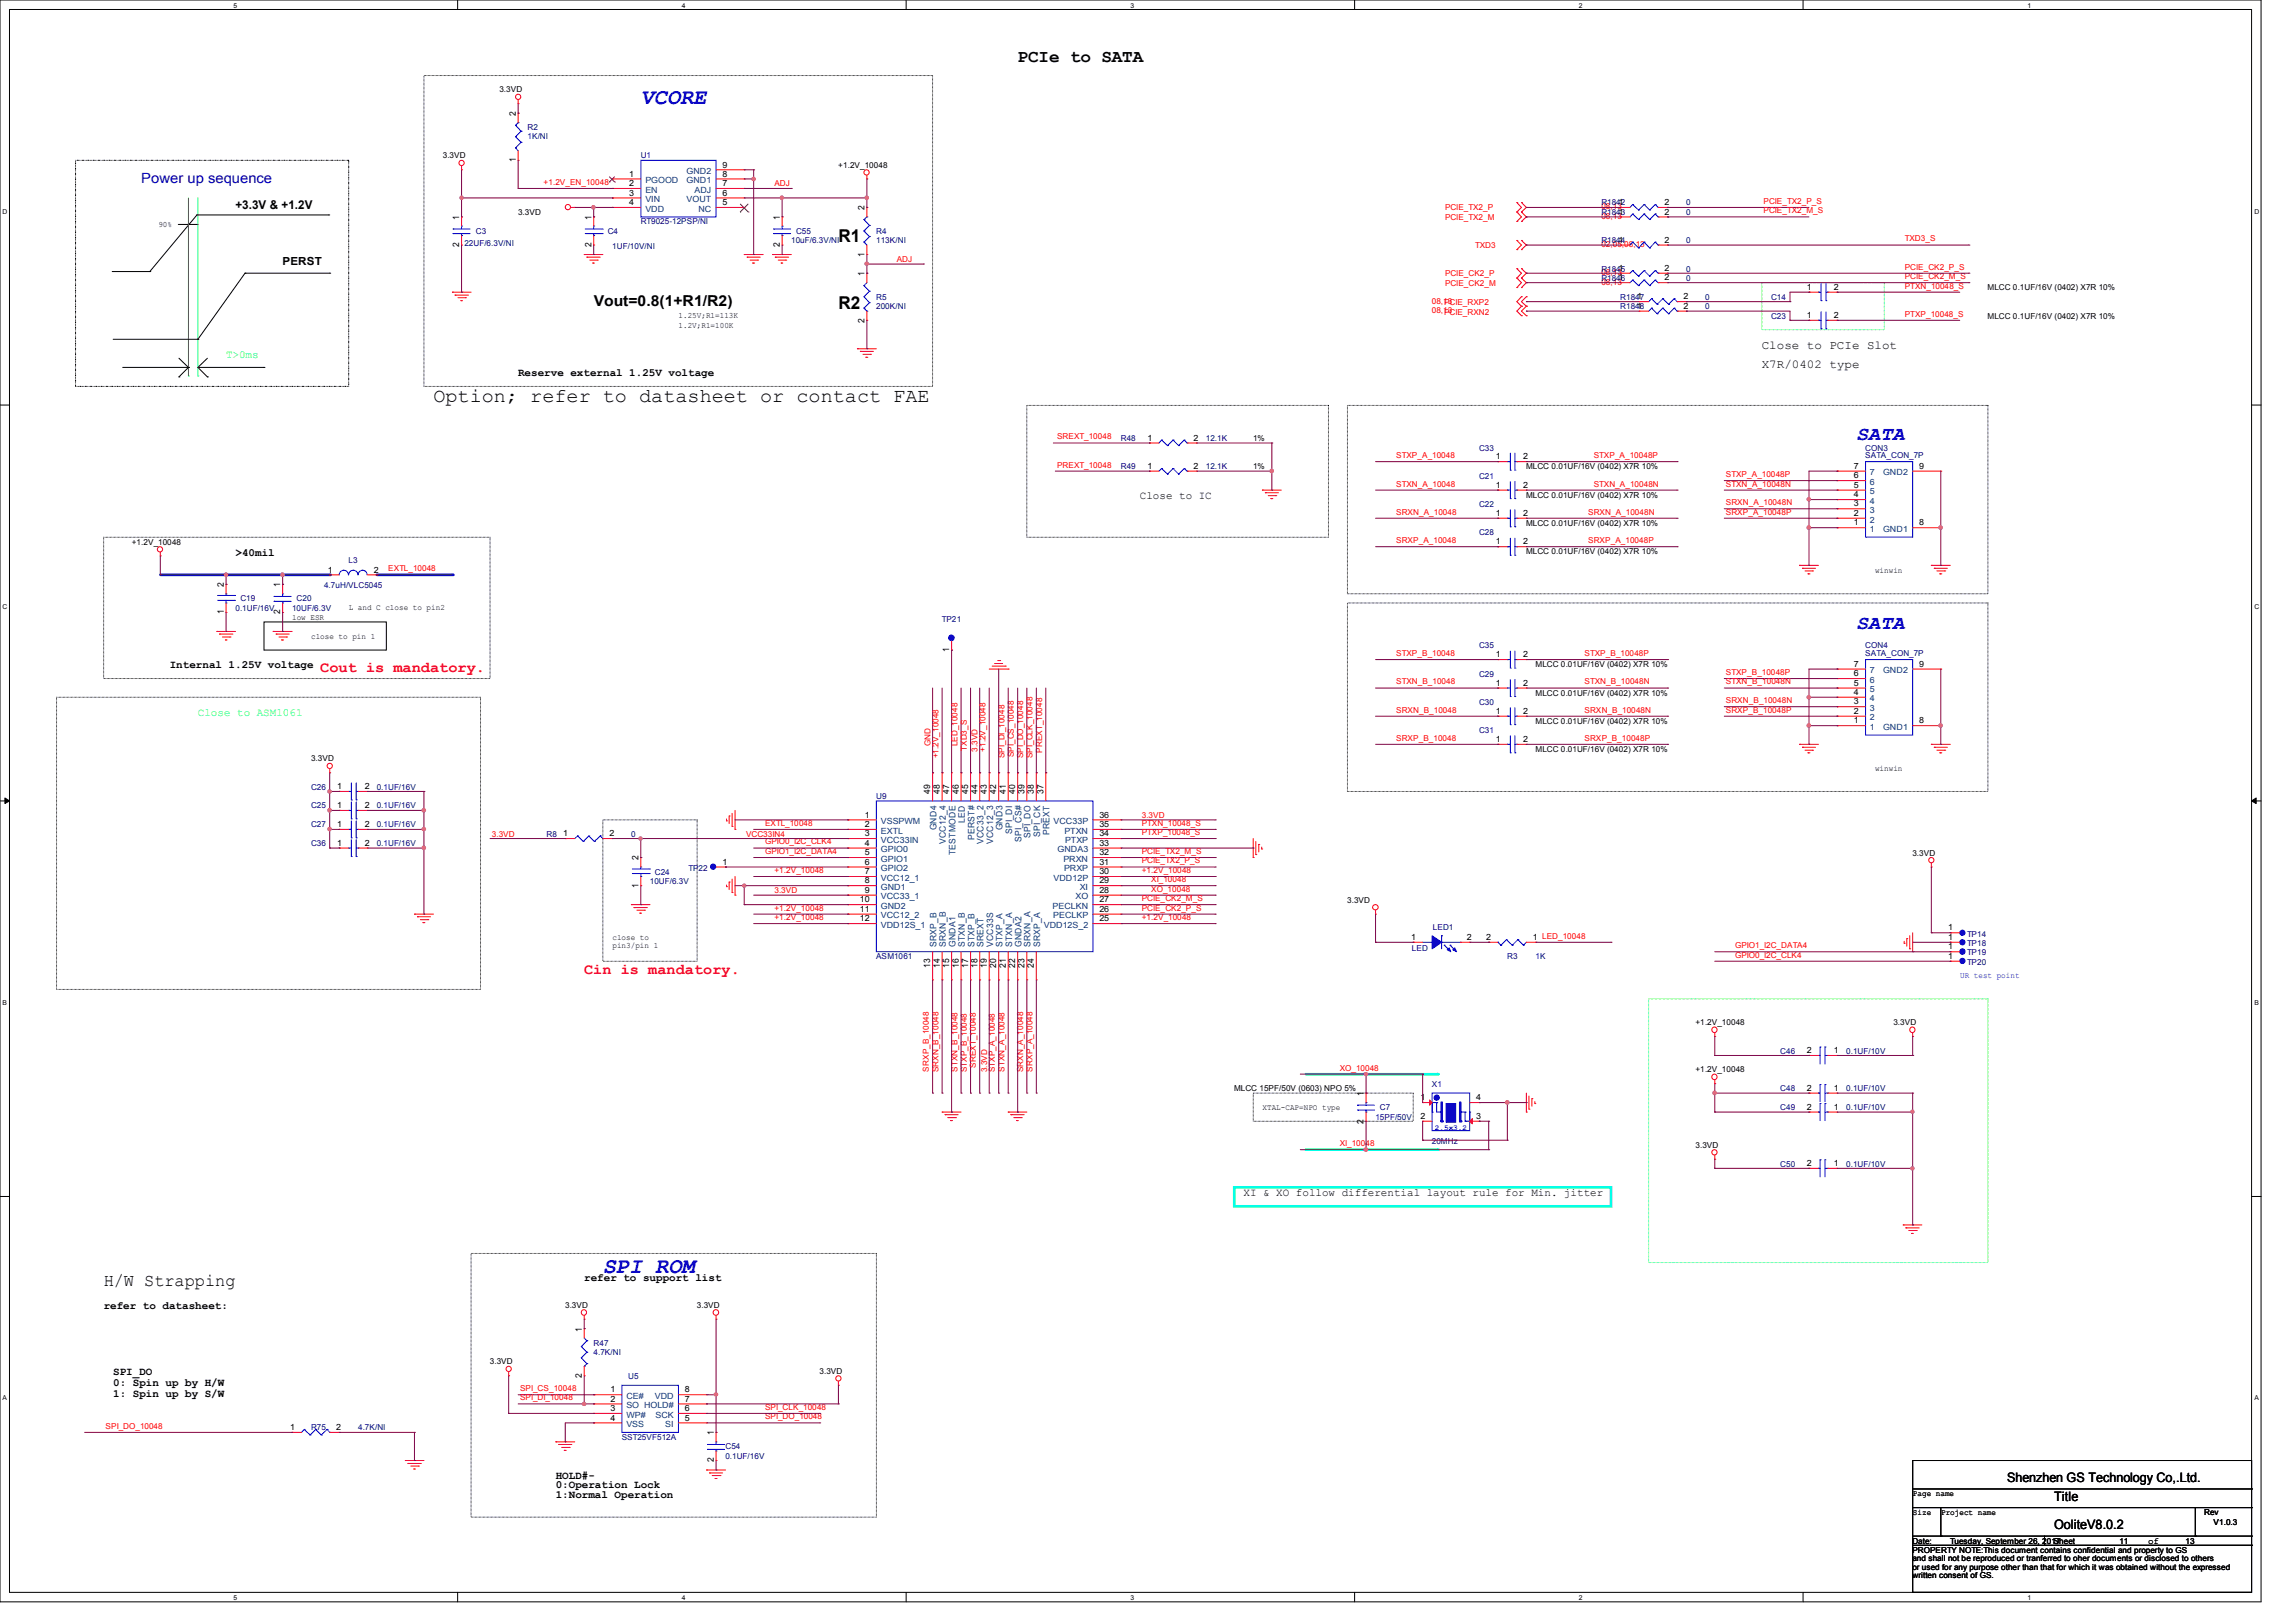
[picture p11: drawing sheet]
<svg xmlns="http://www.w3.org/2000/svg" width="297mm" height="210mm" viewBox="0 0 297 210" stroke-linecap="round" stroke-linejoin="round" font-family="sans-serif">
<defs><g id="words">
<g font-size="2.9" fill="#00f">
<text x="82.9" y="13.5">VCORE</text>
<text x="78" y="164.7">SPI ROM</text>
</g>
<text font-size="2.5" x="56.1" y="52.1">Option; refer to datasheet or contact FAE</text>
<g font-size="2.5" fill="#00f">
<text x="240.2" y="57">SATA</text>
<text x="240.2" y="81.4">SATA</text>
</g>
<g font-size="2.3">
<text x="131.7" y="8">PCIe to SATA</text>
<text x="108.5" y="31.4">R1</text>
<text x="108.5" y="39.9">R2</text>
<text x="13.4" y="166.5">H/W Strapping</text>
</g>
<text font-size="1.9" x="76.8" y="39.6">Vout=0.8(1+R1/R2)</text>
<g font-size="1.9" fill="#f00">
<text x="41.4" y="87">Cout is mandatory.</text>
<text x="75.6" y="126">Cin is mandatory.</text>
</g>
<text font-size="1.8" fill="#0000a0" x="18.3" y="23.6">Power up sequence</text>
<g font-size="1.7">
<text x="259.7" y="191.7">Shenzhen GS Technology Co,.Ltd.</text>
<text x="265.8" y="197.8">OoliteV8.0.2</text>
<text x="265.8" y="194.2">Title</text>
</g>
<g font-size="1.6">
<text x="30.5" y="27.1">+3.3V &amp; +1.2V</text>
<text x="228" y="47.6">X7R/0402 type</text>
<text x="228" y="45.1">Close to PCIe Slot</text>
</g>
<g font-size="1.4">
<text x="36.6" y="34.3">PERST</text>
<text x="67.1" y="48.7">Reserve external 1.25V voltage</text>
<text x="147.5" y="64.6">Close to IC</text>
<text x="30.5" y="71.9">&gt;40mil</text>
<text x="22" y="86.5">Internal 1.25V voltage</text>
<text x="160.9" y="154.8">XI &amp; XO follow differential layout rule for Min. jitter</text>
<text x="75.6" y="165.7">refer to support list</text>
<text x="13.4" y="169.4">refer to datasheet:</text>
<text x="14.6" y="177.9">SPI_DO</text>
<text x="14.6" y="179.4">0: Spin up by H/W</text>
<text x="14.6" y="180.8">1: Spin up by S/W</text>
<text x="71.9" y="191.3">HOLD#-</text>
<text x="71.9" y="192.6">0:Operation Lock</text>
<text x="71.9" y="193.8">1:Normal Operation</text>
</g>
<g font-size="1.4" fill="#0f0">
<text x="29.2" y="46.3">T&gt;0ms</text>
<text x="25.6" y="92.6">Close to ASM1061</text>
</g>
<g font-size="1.2">
<text x="66.8" y="15" transform="rotate(-90 66.8 15)">2</text>
<text x="66.8" y="21" transform="rotate(-90 66.8 21)">1</text>
<text x="59.4" y="28.4" transform="rotate(-90 59.4 28.4)">1</text>
<text x="76.5" y="28.4" transform="rotate(-90 76.5 28.4)">1</text>
<text x="100.9" y="28.4" transform="rotate(-90 100.9 28.4)">1</text>
<text x="111.9" y="27.2" transform="rotate(-90 111.9 27.2)">2</text>
<text x="59.4" y="32" transform="rotate(-90 59.4 32)">2</text>
<text x="76.5" y="32" transform="rotate(-90 76.5 32)">2</text>
<text x="100.9" y="32" transform="rotate(-90 100.9 32)">2</text>
<text x="111.9" y="35.7" transform="rotate(-90 111.9 35.7)">1</text>
<text x="111.9" y="33.2" transform="rotate(-90 111.9 33.2)">1</text>
<text x="111.9" y="41.7" transform="rotate(-90 111.9 41.7)">2</text>
<text x="29" y="76" transform="rotate(-90 29 76)">2</text>
<text x="36.3" y="76" transform="rotate(-90 36.3 76)">1</text>
<text x="29" y="79.5" transform="rotate(-90 29 79.5)">1</text>
<text x="36.3" y="79.5" transform="rotate(-90 36.3 79.5)">2</text>
<text x="122.8" y="84.4" transform="rotate(-90 122.8 84.4)">1</text>
<text x="120.4" y="102.8" transform="rotate(-90 120.4 102.8)">49</text>
<text x="121.6" y="102.8" transform="rotate(-90 121.6 102.8)">48</text>
<text x="122.8" y="102.8" transform="rotate(-90 122.8 102.8)">47</text>
<text x="124.1" y="102.8" transform="rotate(-90 124.1 102.8)">46</text>
<text x="125.3" y="102.8" transform="rotate(-90 125.3 102.8)">45</text>
<text x="126.5" y="102.8" transform="rotate(-90 126.5 102.8)">44</text>
<text x="127.7" y="102.8" transform="rotate(-90 127.7 102.8)">43</text>
<text x="128.9" y="102.8" transform="rotate(-90 128.9 102.8)">42</text>
<text x="130.2" y="102.8" transform="rotate(-90 130.2 102.8)">41</text>
<text x="131.4" y="102.8" transform="rotate(-90 131.4 102.8)">40</text>
<text x="132.6" y="102.8" transform="rotate(-90 132.6 102.8)">39</text>
<text x="133.8" y="102.8" transform="rotate(-90 133.8 102.8)">38</text>
<text x="135" y="102.8" transform="rotate(-90 135 102.8)">37</text>
<text x="82.6" y="111.3" transform="rotate(-90 82.6 111.3)">2</text>
<text x="82.6" y="114.9" transform="rotate(-90 82.6 114.9)">1</text>
<text x="120.4" y="125.3" transform="rotate(-90 120.4 125.3)">13</text>
<text x="121.6" y="125.3" transform="rotate(-90 121.6 125.3)">14</text>
<text x="122.8" y="125.3" transform="rotate(-90 122.8 125.3)">15</text>
<text x="124.1" y="125.3" transform="rotate(-90 124.1 125.3)">16</text>
<text x="125.3" y="125.3" transform="rotate(-90 125.3 125.3)">17</text>
<text x="126.5" y="125.3" transform="rotate(-90 126.5 125.3)">18</text>
<text x="127.7" y="125.3" transform="rotate(-90 127.7 125.3)">19</text>
<text x="128.9" y="125.3" transform="rotate(-90 128.9 125.3)">20</text>
<text x="130.2" y="125.3" transform="rotate(-90 130.2 125.3)">21</text>
<text x="131.4" y="125.3" transform="rotate(-90 131.4 125.3)">22</text>
<text x="132.6" y="125.3" transform="rotate(-90 132.6 125.3)">23</text>
<text x="133.8" y="125.3" transform="rotate(-90 133.8 125.3)">24</text>
<text x="176.5" y="141.8" transform="rotate(-90 176.5 141.8)">1</text>
<text x="176.5" y="145.4" transform="rotate(-90 176.5 145.4)">2</text>
<text x="75.3" y="172.3" transform="rotate(-90 75.3 172.3)">1</text>
<text x="75.3" y="178.3" transform="rotate(-90 75.3 178.3)">2</text>
<text x="92.4" y="185.7" transform="rotate(-90 92.4 185.7)">1</text>
<text x="92.4" y="189.2" transform="rotate(-90 92.4 189.2)">2</text>
<text x="278" y="199.7">of</text>
</g>
<g font-size="1.2" fill="#004080">
<text x="121.2" y="107.4" transform="rotate(-90 121.2 107.4)">GND4</text>
<text x="124.9" y="106.5" transform="rotate(-90 124.9 106.5)">LED</text>
<text x="129.7" y="107.4" transform="rotate(-90 129.7 107.4)">GND3</text>
<text x="131" y="107.9" transform="rotate(-90 131 107.9)">SPI_DI</text>
<text x="122.4" y="109.2" transform="rotate(-90 122.4 109.2)">VCC12_4</text>
<text x="123.6" y="110.7" transform="rotate(-90 123.6 110.7)">TESTMODE</text>
<text x="126.1" y="108.7" transform="rotate(-90 126.1 108.7)">PERST#</text>
<text x="127.3" y="109.2" transform="rotate(-90 127.3 109.2)">VCC33_2</text>
<text x="128.5" y="109.2" transform="rotate(-90 128.5 109.2)">VCC12_3</text>
<text x="132.2" y="109" transform="rotate(-90 132.2 109)">SPI_CS#</text>
<text x="133.4" y="108.5" transform="rotate(-90 133.4 108.5)">SPI_DO</text>
<text x="134.6" y="108.3" transform="rotate(-90 134.6 108.3)">SPI_CK</text>
<text x="135.8" y="108.1" transform="rotate(-90 135.8 108.1)">PREXT</text>
<text x="121.2" y="122.6" transform="rotate(-90 121.2 122.6)">SRXP_B</text>
<text x="122.4" y="122.6" transform="rotate(-90 122.4 122.6)">SRXN_B</text>
<text x="123.6" y="122.6" transform="rotate(-90 123.6 122.6)">GNDA1</text>
<text x="124.9" y="122.6" transform="rotate(-90 124.9 122.6)">STXN_B</text>
<text x="126.1" y="122.6" transform="rotate(-90 126.1 122.6)">STXP_B</text>
<text x="127.3" y="122.6" transform="rotate(-90 127.3 122.6)">SREXT</text>
<text x="128.5" y="122.6" transform="rotate(-90 128.5 122.6)">VCC33S</text>
<text x="129.7" y="122.6" transform="rotate(-90 129.7 122.6)">STXP_A</text>
<text x="131" y="122.6" transform="rotate(-90 131 122.6)">STXN_A</text>
<text x="132.2" y="122.6" transform="rotate(-90 132.2 122.6)">GNDA2</text>
<text x="133.4" y="122.6" transform="rotate(-90 133.4 122.6)">SRXN_A</text>
<text x="134.6" y="122.6" transform="rotate(-90 134.6 122.6)">SRXP_A</text>
</g>
<g font-size="1.1">
<text x="64.6" y="11.9">3.3VD</text>
<text x="57.3" y="20.5">3.3VD</text>
<text x="81.4" y="22.9">1</text>
<text x="93.5" y="21.7">9</text>
<text x="93.5" y="22.9">8</text>
<text x="108.5" y="21.7">+1.2V_10048</text>
<text x="20.5" y="29.3">90%</text>
<text x="67" y="27.8">3.3VD</text>
<text x="81.4" y="24.1">2</text>
<text x="81.4" y="25.3">3</text>
<text x="81.4" y="26.5">4</text>
<text x="93.5" y="24.1">7</text>
<text x="93.5" y="25.3">6</text>
<text x="93.5" y="26.5">5</text>
<text x="209.4" y="26.5">1</text>
<text x="209.4" y="27.8">1</text>
<text x="215.4" y="26.5">2</text>
<text x="215.4" y="27.8">2</text>
<text x="209.4" y="31.4">1</text>
<text x="209.4" y="35.1">1</text>
<text x="215.4" y="31.4">2</text>
<text x="215.4" y="35.1">2</text>
<text x="87.8" y="41.2">1.25V;R1=113K</text>
<text x="209.4" y="36.3">1</text>
<text x="211.9" y="38.7">1</text>
<text x="211.9" y="40">1</text>
<text x="215.4" y="36.3">2</text>
<text x="217.9" y="38.7">2</text>
<text x="217.9" y="40">2</text>
<text x="233.8" y="37.5">1</text>
<text x="233.8" y="41.1">1</text>
<text x="237.3" y="37.5">2</text>
<text x="237.3" y="41.1">2</text>
<text x="257.2" y="37.5">MLCC 0.1UF/16V (0402) X7R 10%</text>
<text x="257.2" y="41.2">MLCC 0.1UF/16V (0402) X7R 10%</text>
<text x="87.8" y="42.4">1.2V;R1=100K</text>
<text x="148.5" y="57">1</text>
<text x="154.5" y="57">2</text>
<text x="162.2" y="57.1">1%</text>
<text x="193.6" y="59.4">1</text>
<text x="197.1" y="59.4">2</text>
<text x="148.5" y="60.7">1</text>
<text x="154.5" y="60.7">2</text>
<text x="162.2" y="60.7">1%</text>
<text x="193.6" y="63.1">1</text>
<text x="197.1" y="63.1">2</text>
<text x="197.5" y="64.4">MLCC 0.01UF/16V (0402) X7R 10%</text>
<text x="197.5" y="60.7">MLCC 0.01UF/16V (0402) X7R 10%</text>
<text x="239.9" y="65.5">3</text>
<text x="239.9" y="64.3">4</text>
<text x="239.9" y="63.1">5</text>
<text x="239.9" y="61.9">6</text>
<text x="239.9" y="60.7">7</text>
<text x="248.3" y="60.7">9</text>
<text x="17.1" y="70.5">+1.2V_10048</text>
<text x="193.6" y="70.4">1</text>
<text x="193.6" y="66.8">1</text>
<text x="197.1" y="70.4">2</text>
<text x="197.1" y="66.8">2</text>
<text x="197.5" y="71.7">MLCC 0.01UF/16V (0402) X7R 10%</text>
<text x="197.5" y="68">MLCC 0.01UF/16V (0402) X7R 10%</text>
<text x="239.9" y="68">1</text>
<text x="239.9" y="66.8">2</text>
<text x="248.3" y="68">8</text>
<text x="42.4" y="74.1">1</text>
<text x="48.4" y="74.1">2</text>
<text x="242.7" y="74.1">winwin</text>
<text x="37.8" y="80.2">low ESR</text>
<text x="40.3" y="82.6">close to pin 1</text>
<text x="45.1" y="79">L and C close to pin2</text>
<text x="193.6" y="85">1</text>
<text x="193.6" y="88.7">1</text>
<text x="197.1" y="85">2</text>
<text x="197.1" y="88.7">2</text>
<text x="198.7" y="86.3">MLCC 0.01UF/16V (0402) X7R 10%</text>
<text x="239.9" y="89.9">4</text>
<text x="239.9" y="88.7">5</text>
<text x="239.9" y="87.5">6</text>
<text x="239.9" y="86.3">7</text>
<text x="248.3" y="86.3">9</text>
<text x="193.6" y="92.4">1</text>
<text x="197.1" y="92.4">2</text>
<text x="198.7" y="93.6">MLCC 0.01UF/16V (0402) X7R 10%</text>
<text x="198.7" y="90">MLCC 0.01UF/16V (0402) X7R 10%</text>
<text x="239.9" y="93.6">1</text>
<text x="239.9" y="92.4">2</text>
<text x="239.9" y="91.1">3</text>
<text x="248.3" y="93.6">8</text>
<text x="40.3" y="98.5">3.3VD</text>
<text x="193.6" y="96">1</text>
<text x="197.1" y="96">2</text>
<text x="198.7" y="97.3">MLCC 0.01UF/16V (0402) X7R 10%</text>
<text x="242.7" y="99.7">winwin</text>
<text x="43.6" y="107">1</text>
<text x="43.6" y="104.6">1</text>
<text x="43.6" y="102.1">1</text>
<text x="47.2" y="107">2</text>
<text x="47.2" y="104.6">2</text>
<text x="47.2" y="102.1">2</text>
<text x="111.9" y="105.8">1</text>
<text x="111.9" y="107">2</text>
<text x="142.3" y="107">35</text>
<text x="142.3" y="105.8">36</text>
<text x="43.6" y="109.4">1</text>
<text x="47.2" y="109.4">2</text>
<text x="72.9" y="108.2">1</text>
<text x="78.9" y="108.2">2</text>
<text x="93.5" y="111.9">1</text>
<text x="111.9" y="108.2">3</text>
<text x="111.9" y="109.4">4</text>
<text x="111.9" y="110.7">5</text>
<text x="111.9" y="111.9">6</text>
<text x="111.9" y="113.1">7</text>
<text x="142.3" y="113.1">30</text>
<text x="142.3" y="111.9">31</text>
<text x="142.3" y="110.7">32</text>
<text x="142.3" y="109.4">33</text>
<text x="142.3" y="108.2">34</text>
<text x="247.5" y="110.7">3.3VD</text>
<text x="111.3" y="116.8">10</text>
<text x="111.3" y="118">11</text>
<text x="111.3" y="119.2">12</text>
<text x="111.9" y="114.3">8</text>
<text x="111.9" y="115.5">9</text>
<text x="142.3" y="119.2">25</text>
<text x="142.3" y="118">26</text>
<text x="142.3" y="116.8">27</text>
<text x="142.3" y="115.5">28</text>
<text x="142.3" y="114.3">29</text>
<text x="174.3" y="116.8">3.3VD</text>
<text x="79.3" y="121.6">close to</text>
<text x="79.3" y="122.7">pin3/pin 1</text>
<text x="182.6" y="121.6">1</text>
<text x="189.8" y="121.6">2</text>
<text x="192.3" y="121.6">2</text>
<text x="198.4" y="121.6">1 LED_10048</text>
<text x="252.1" y="121.6">1</text>
<text x="252.1" y="124.1">1</text>
<text x="252.1" y="120.4">1</text>
<text x="252.1" y="122.9">1</text>
<text x="219.4" y="132.7">+1.2V_10048</text>
<text x="233.8" y="136.3">2</text>
<text x="237.3" y="136.3">1</text>
<text x="245" y="132.7">3.3VD</text>
<text x="159.7" y="141.2">MLCC 15PF/50V (0603) NPO 5%</text>
<text x="163.4" y="143.6">XTAL-CAP=NPO type</text>
<text x="183.8" y="142.4">1</text>
<text x="191" y="142.4">4</text>
<text x="219.4" y="138.8">+1.2V_10048</text>
<text x="233.8" y="141.1">2</text>
<text x="233.8" y="143.6">2</text>
<text x="237.3" y="141.1">1</text>
<text x="237.3" y="143.6">1</text>
<text x="183.8" y="144.8">2</text>
<text x="191" y="144.8">3</text>
<text x="219.4" y="148.5">3.3VD</text>
<text x="233.8" y="150.9">2</text>
<text x="237.3" y="150.9">1</text>
<text x="73.1" y="169.2">3.3VD</text>
<text x="90.2" y="169.2">3.3VD</text>
<text x="63.4" y="176.5">3.3VD</text>
<text x="106.1" y="177.8">3.3VD</text>
<text x="37.5" y="185">1</text>
<text x="43.5" y="185">2</text>
<text x="79" y="180.2">1</text>
<text x="79" y="181.4">2</text>
<text x="79" y="182.6">3</text>
<text x="79" y="183.8">4</text>
<text x="88.6" y="183.8">5</text>
<text x="88.6" y="182.6">6</text>
<text x="88.6" y="181.4">7</text>
<text x="88.6" y="180.2">8</text>
<text x="247.6" y="193.6">Page name</text>
<text x="247.6" y="196">Size</text>
<text x="251.2" y="196">Project name</text>
<text x="285.2" y="196">Rev</text>
<text x="286.5" y="197.3">V1.0.3</text>
<text x="247.5" y="199.7">Date:</text>
<text x="247.5" y="200.9">PROPERTY NOTE:This document contains confidential and property to GS</text>
<text x="247.5" y="202">and shall not be reproduced or tranferred to oher documents or disclosed to others</text>
<text x="247.5" y="203.1">or used for any purpose other than that for which it was obtained without the expressed</text>
<text x="252.4" y="199.7">Tuesday, September 26, 2017</text>
<text x="265.8" y="199.7">Sheet</text>
<text x="274.3" y="199.7">11</text>
<text x="282.8" y="199.7">13</text>
<text x="247.5" y="204.2">written consent of GS.</text>
</g>
<g font-size="1.1" fill="#000080">
<text x="68.3" y="16.8">R2</text>
<text x="68.3" y="18">1K/NI</text>
<text x="82.9" y="20.5">U1</text>
<text x="82.9" y="29">RT9025-12PSP/NI</text>
<text x="207.2" y="26.6">R1842</text>
<text x="207.2" y="27.8">R1843</text>
<text x="218.2" y="26.6">0</text>
<text x="218.2" y="27.8">0</text>
<text x="60.1" y="31.8">22UF/6.3V/NI</text>
<text x="61.6" y="30.2">C3</text>
<text x="78.6" y="30.2">C4</text>
<text x="79.2" y="32.2">1UF/10V/NI</text>
<text x="102.4" y="31.5">10uF/6.3V/NI</text>
<text x="103" y="30.2">C55</text>
<text x="113.4" y="30.2">R4</text>
<text x="113.4" y="31.5">113K/NI</text>
<text x="207.2" y="31.5">R1844</text>
<text x="207.2" y="35.1">R1845</text>
<text x="218.2" y="31.5">0</text>
<text x="218.2" y="35.1">0</text>
<text x="113.4" y="38.8">R5</text>
<text x="113.4" y="40">200K/NI</text>
<text x="207.2" y="36.3">R1846</text>
<text x="209.7" y="38.8">R1847</text>
<text x="209.7" y="40">R1848</text>
<text x="218.2" y="36.3">0</text>
<text x="220.7" y="38.8">0</text>
<text x="220.7" y="40">0</text>
<text x="229.2" y="38.8">C14</text>
<text x="229.2" y="41.2">C23</text>
<text x="145.1" y="57.1">R48</text>
<text x="156.1" y="57.1">12.1K</text>
<text x="191.4" y="58.3">C33</text>
<text x="241.4" y="58.3">CON3</text>
<text x="241.4" y="59.3">SATA_CON_7P</text>
<text x="145.1" y="60.7">R49</text>
<text x="156.1" y="60.7">12.1K</text>
<text x="191.4" y="61.9">C21</text>
<text x="191.4" y="65.6">C22</text>
<text x="191.4" y="69.3">C28</text>
<text x="31.1" y="77.8">C19</text>
<text x="38.4" y="77.8">C20</text>
<text x="41.9" y="76.1">4.7uH/VLC5045</text>
<text x="45.1" y="72.9">L3</text>
<text x="30.5" y="79">0.1UF/16V</text>
<text x="37.8" y="79">10UF/6.3V</text>
<text x="121.9" y="80.5">TP21</text>
<text x="191.4" y="83.9">C35</text>
<text x="241.4" y="83.9">CON4</text>
<text x="191.4" y="87.5">C29</text>
<text x="241.4" y="84.9">SATA_CON_7P</text>
<text x="191.4" y="94.9">C31</text>
<text x="191.4" y="91.2">C30</text>
<text x="40.3" y="107.1">C27</text>
<text x="40.3" y="104.6">C25</text>
<text x="40.3" y="102.2">C26</text>
<text x="48.8" y="107.1">0.1UF/16V</text>
<text x="48.8" y="104.6">0.1UF/16V</text>
<text x="48.8" y="102.2">0.1UF/16V</text>
<text x="113.4" y="103.4">U9</text>
<text x="40.3" y="109.5">C36</text>
<text x="48.8" y="109.5">0.1UF/16V</text>
<text x="70.7" y="108.3">R8</text>
<text x="81.7" y="108.3">0</text>
<text x="84.7" y="113.2">C24</text>
<text x="89.1" y="112.6">TP22</text>
<text x="84.1" y="114.4">10UF/6.3V</text>
<text x="113.4" y="124.1">ASM1061</text>
<text x="182.7" y="123">LED</text>
<text x="185.4" y="120.4">LED1</text>
<text x="195" y="124.1">R3</text>
<text x="198.7" y="124.1">1K</text>
<text x="254.6" y="122.4">TP18</text>
<text x="254.6" y="124.8">TP20</text>
<text x="254.6" y="121.2">TP14</text>
<text x="254.6" y="123.6">TP19</text>
<text x="230.4" y="136.3">C46</text>
<text x="238.9" y="136.3">0.1UF/10V</text>
<text x="178.6" y="143.6">C7</text>
<text x="185.3" y="140.6">X1</text>
<text x="230.4" y="141.2">C48</text>
<text x="230.4" y="143.6">C49</text>
<text x="238.9" y="141.2">0.1UF/10V</text>
<text x="238.9" y="143.6">0.1UF/10V</text>
<text x="178" y="144.9">15PF/50V</text>
<text x="185.3" y="148">20MHz</text>
<text x="230.4" y="151">C50</text>
<text x="238.9" y="151">0.1UF/10V</text>
<text x="76.8" y="174.1">R47</text>
<text x="76.8" y="175.3">4.7K/NI</text>
<text x="81.3" y="178.5">U5</text>
<text x="40.3" y="185.1">R75</text>
<text x="46.3" y="185.1">4.7K/NI</text>
<text x="80.5" y="186.3">SST25VF512A</text>
<text x="93.9" y="187.5">C54</text>
<text x="93.9" y="188.7">0.1UF/16V</text>
</g>
<g font-size="1.1" fill="#f00">
<text x="70.3" y="23.9">+1.2V_EN_10048</text>
<text x="100.2" y="24.1">ADJ</text>
<text x="187" y="27.2">PCIE_TX2_P</text>
<text x="187" y="28.4">PCIE_TX2_M</text>
<text x="207.2" y="27.1">08,13</text>
<text x="207.2" y="28.3">08,13</text>
<text x="228.2" y="26.4">PCIE_TX2_P_S</text>
<text x="228.2" y="27.6">PCIE_TX2_M_S</text>
<text x="116.1" y="33.9">ADJ</text>
<text x="187" y="35.7">PCIE_CK2_P</text>
<text x="190.9" y="32.1">TXD3</text>
<text x="207.2" y="35.6">08,13</text>
<text x="207.2" y="32">02,05,08,13</text>
<text x="246.5" y="34.9">PCIE_CK2_P_S</text>
<text x="246.5" y="31.2">TXD3_S</text>
<text x="185.3" y="39.3">08,13</text>
<text x="185.3" y="40.5">08,13</text>
<text x="186.9" y="39.5">PCIE_RXP2</text>
<text x="186.9" y="40.7">PCIE_RXN2</text>
<text x="187" y="37">PCIE_CK2_M</text>
<text x="207.2" y="36.8">08,13</text>
<text x="246.5" y="36.1">PCIE_CK2_M_S</text>
<text x="246.5" y="41">PTXP_10048_S</text>
<text x="246.5" y="37.3">PTXN_10048_S</text>
<text x="136.8" y="56.9">SREXT_10048</text>
<text x="180.7" y="59.3">STXP_A_10048</text>
<text x="206.3" y="59.3">STXP_A_10048P</text>
<text x="136.8" y="60.5">PREXT_10048</text>
<text x="180.7" y="62.9">STXN_A_10048</text>
<text x="206.3" y="62.9">STXN_A_10048N</text>
<text x="223.4" y="61.7">STXP_A_10048P</text>
<text x="223.4" y="62.9">STXN_A_10048N</text>
<text x="223.4" y="65.4">SRXN_A_10048N</text>
<text x="180.7" y="70.3">SRXP_A_10048</text>
<text x="180.7" y="66.6">SRXN_A_10048</text>
<text x="205.5" y="66.6">SRXN_A_10048N</text>
<text x="205.5" y="70.3">SRXP_A_10048P</text>
<text x="223.4" y="66.6">SRXP_A_10048P</text>
<text x="50.2" y="73.9">EXTL_10048</text>
<text x="180.7" y="84.9">STXP_B_10048</text>
<text x="180.7" y="88.6">STXN_B_10048</text>
<text x="205.1" y="88.6">STXN_B_10048N</text>
<text x="205.1" y="84.9">STXP_B_10048P</text>
<text x="223.4" y="87.3">STXP_B_10048P</text>
<text x="223.4" y="88.6">STXN_B_10048N</text>
<text x="180.7" y="95.8">SRXP_B_10048</text>
<text x="180.7" y="92.2">SRXN_B_10048</text>
<text x="205.1" y="95.8">SRXP_B_10048P</text>
<text x="205.1" y="92.2">SRXN_B_10048N</text>
<text x="223.4" y="91">SRXN_B_10048N</text>
<text x="223.4" y="92.2">SRXP_B_10048P</text>
<text x="120.4" y="96.6" transform="rotate(-90 120.4 96.6)">GND</text>
<text x="121.4" y="98.1" transform="rotate(-90 121.4 98.1)">+1.2V_10048</text>
<text x="123.9" y="96.6" transform="rotate(-90 123.9 96.6)">LED_10048</text>
<text x="125.1" y="97.2" transform="rotate(-90 125.1 97.2)">TXD3_S</text>
<text x="126.5" y="97.3" transform="rotate(-90 126.5 97.3)">3.3VD</text>
<text x="127.5" y="97.3" transform="rotate(-90 127.5 97.3)">+1.2V_10048</text>
<text x="130" y="98.1" transform="rotate(-90 130 98.1)">SPI_DI_10048</text>
<text x="131.2" y="98" transform="rotate(-90 131.2 98)">SPI_CS_10048</text>
<text x="132.4" y="98.1" transform="rotate(-90 132.4 98.1)">SPI_DO_10048</text>
<text x="133.6" y="98.1" transform="rotate(-90 133.6 98.1)">SPI_CLK_10048</text>
<text x="134.9" y="97.4" transform="rotate(-90 134.9 97.4)">PREXT_10048</text>
<text x="99" y="106.8">EXTL_10048</text>
<text x="147.8" y="105.8">3.3VD</text>
<text x="147.8" y="106.8">PTXN_10048_S</text>
<text x="63.7" y="108.2">3.3VD</text>
<text x="96.5" y="108.2">VCC33IN4</text>
<text x="99" y="110.5">GPIO1_I2C_DATA4</text>
<text x="99" y="109.3">GPIO0_I2C_CLK4</text>
<text x="100.2" y="112.9">+1.2V_10048</text>
<text x="147.8" y="112.9">+1.2V_10048</text>
<text x="147.8" y="110.5">PCIE_TX2_M_S</text>
<text x="147.8" y="108">PTXP_10048_S</text>
<text x="147.8" y="111.7">PCIE_TX2_P_S</text>
<text x="100.2" y="119">+1.2V_10048</text>
<text x="100.2" y="115.6">3.3VD</text>
<text x="100.2" y="117.8">+1.2V_10048</text>
<text x="147.8" y="119">+1.2V_10048</text>
<text x="147.8" y="116.6">PCIE_CK2_M_S</text>
<text x="147.8" y="117.8">PCIE_CK2_P_S</text>
<text x="149" y="114.1">XI_10048</text>
<text x="149" y="115.4">XO_10048</text>
<text x="224.5" y="123.9">GPIO0_I2C_CLK4</text>
<text x="224.5" y="122.7">GPIO1_I2C_DATA4</text>
<text x="120.2" y="138.6" transform="rotate(-90 120.2 138.6)">SRXP_B_10048</text>
<text x="121.4" y="138.7" transform="rotate(-90 121.4 138.7)">SRXN_B_10048</text>
<text x="123.9" y="138.6" transform="rotate(-90 123.9 138.6)">STXN_B_10048</text>
<text x="125.1" y="138.7" transform="rotate(-90 125.1 138.7)">STXP_B_10048</text>
<text x="126.3" y="138.1" transform="rotate(-90 126.3 138.1)">SREXT_10048</text>
<text x="127.7" y="138.7" transform="rotate(-90 127.7 138.7)">3.3VD</text>
<text x="128.8" y="138.7" transform="rotate(-90 128.8 138.7)">STXP_A_10048</text>
<text x="130" y="138.6" transform="rotate(-90 130 138.6)">STXN_A_10048</text>
<text x="132.4" y="138.7" transform="rotate(-90 132.4 138.7)">SRXN_A_10048</text>
<text x="133.6" y="138.6" transform="rotate(-90 133.6 138.6)">SRXP_A_10048</text>
<text x="173.4" y="138.5">XO_10048</text>
<text x="173.4" y="148.3">XI_10048</text>
<text x="13.7" y="184.9">SPI_DO_10048</text>
<text x="67.3" y="180">SPI_CS_10048</text>
<text x="67.3" y="181.1">SPI_DI_10048</text>
<text x="99" y="183.6">SPI_DO_10048</text>
<text x="99" y="182.4">SPI_CLK_10048</text>
</g>
<g font-size="1.1" fill="#004080">
<text x="83.5" y="23.7">PGOOD</text>
<text x="88.8" y="22.5">GND2</text>
<text x="88.8" y="23.7">GND1</text>
<text x="83.5" y="24.9">EN</text>
<text x="83.5" y="26.2">VIN</text>
<text x="83.5" y="27.4">VDD</text>
<text x="88.8" y="26.2">VOUT</text>
<text x="89.9" y="24.9">ADJ</text>
<text x="90.4" y="27.4">NC</text>
<text x="242" y="65.2">4</text>
<text x="242" y="64">5</text>
<text x="242" y="62.7">6</text>
<text x="242" y="61.5">7</text>
<text x="243.7" y="61.5">GND2</text>
<text x="242" y="68.8">1</text>
<text x="242" y="67.6">2</text>
<text x="242" y="66.4">3</text>
<text x="243.7" y="68.8">GND1</text>
<text x="242" y="89.6">5</text>
<text x="242" y="88.3">6</text>
<text x="242" y="87.1">7</text>
<text x="243.7" y="87.1">GND2</text>
<text x="242" y="94.4">1</text>
<text x="242" y="93.2">2</text>
<text x="242" y="92">3</text>
<text x="242" y="90.8">4</text>
<text x="243.7" y="94.4">GND1</text>
<text x="114" y="106.6">VSSPWM</text>
<text x="114" y="107.9">EXTL</text>
<text x="136.3" y="106.6">VCC33P</text>
<text x="137.7" y="107.9">PTXN</text>
<text x="114" y="109.1">VCC33IN</text>
<text x="114" y="110.3">GPIO0</text>
<text x="114" y="111.5">GPIO1</text>
<text x="114" y="112.7">GPIO2</text>
<text x="114" y="114">VCC12_1</text>
<text x="136.3" y="114">VDD12P</text>
<text x="136.9" y="110.3">GNDA3</text>
<text x="137.6" y="111.5">PRXN</text>
<text x="137.7" y="112.7">PRXP</text>
<text x="137.8" y="109.1">PTXP</text>
<text x="114" y="115.1">GND1</text>
<text x="114" y="116.4">VCC33_1</text>
<text x="114" y="117.6">GND2</text>
<text x="114" y="118.8">VCC12_2</text>
<text x="136.2" y="117.6">PECLKN</text>
<text x="136.3" y="118.8">PECLKP</text>
<text x="139.2" y="116.4">XO</text>
<text x="139.7" y="115.1">XI</text>
<text x="114" y="120.1">VDD12S_1</text>
<text x="135.1" y="120.1">VDD12S_2</text>
<text x="81.1" y="181">CE#</text>
<text x="81.1" y="182.2">SO HOLD#</text>
<text x="81.1" y="183.4">WP#</text>
<text x="81.1" y="184.7">VSS</text>
<text x="84.7" y="181">VDD</text>
<text x="84.8" y="183.4">SCK</text>
<text x="86.1" y="184.7">SI</text>
</g>
<text font-size="1.1" fill="#0000a0" x="253.7" y="126.5">UR test point</text>
<text font-size="1" fill="#00f" x="185.7" y="146.2">2.5x3.2</text>
<g font-size=".9">
<text x="30.2" y="1">5</text>
<text x="88.2" y="1">4</text>
<text x="146.3" y="1">3</text>
<text x="204.3" y="1">2</text>
<text x="262.4" y="1">1</text>
<text x=".3" y="27.6">D</text>
<text x="291.8" y="27.6">D</text>
<text x=".3" y="78.8">C</text>
<text x="291.8" y="78.8">C</text>
<text x=".3" y="130">B</text>
<text x="291.8" y="130">B</text>
<text x=".3" y="181.2">A</text>
<text x="291.8" y="181.2">A</text>
<text x="30.2" y="207">5</text>
<text x="88.2" y="207">4</text>
<text x="146.3" y="207">3</text>
<text x="204.3" y="207">2</text>
<text x="262.4" y="207">1</text>
</g>
</g></defs>
<path d="M0 0h292.6v207.3h-292.6zM1.2 1.2h290.2v204.8h-290.2z" fill="none" stroke="#000" stroke-width=".13"/>
<g fill="#fff">
<path d="M30.2 .2h.5v.9h-.5z"/>
<path d="M30.2 206.2h.5v1h-.5z"/>
</g>
<path d="M59.2 0v1.2M59.2 206v1.3" fill="none" stroke="#000" stroke-width=".13"/>
<g fill="#fff">
<path d="M88.2 .2h.5v.9h-.5z"/>
<path d="M88.2 206.2h.5v1h-.5z"/>
</g>
<path d="M117.3 0v1.2M117.3 206v1.3" fill="none" stroke="#000" stroke-width=".13"/>
<g fill="#fff">
<path d="M146.3 .2h.4v.9h-.4z"/>
<path d="M146.3 206.2h.4v1h-.4z"/>
</g>
<path d="M175.3 0v1.2M175.3 206v1.3" fill="none" stroke="#000" stroke-width=".13"/>
<g fill="#fff">
<path d="M204.3 .2h.5v.9h-.5z"/>
<path d="M204.3 206.2h.5v1h-.5z"/>
</g>
<path d="M233.3 0v1.2M233.3 206v1.3" fill="none" stroke="#000" stroke-width=".13"/>
<g fill="#fff">
<path d="M262.3 .2h.5v.9h-.5z"/>
<path d="M262.3 206.2h.5v1h-.5z"/>
<path d="M.3 26.8h.6v1h-.6z"/>
<path d="M291.7 26.8h.6v1h-.6z"/>
<path d="M.3 78h.6v1h-.6z"/>
<path d="M291.7 78h.6v1h-.6z"/>
</g>
<path d="M0 52.4h1.2M291.4 52.4h1.2" fill="none" stroke="#000" stroke-width=".13"/>
<g fill="#fff">
<path d="M.3 129.2h.6v1h-.6z"/>
<path d="M291.7 129.2h.6v1h-.6z"/>
</g>
<path d="M0 103.6h1.2M291.4 103.6h1.2" fill="none" stroke="#000" stroke-width=".13"/>
<path d="M.6 103.3l.6 .3-.6 .4zM291.4 103.6l.6-.3v.7z" fill="#000" stroke="#000" stroke-width=".13"/>
<g fill="#fff">
<path d="M.3 180.4h.6v1h-.6z"/>
<path d="M291.7 180.4h.6v1h-.6z"/>
</g>
<g fill="none" stroke="#000" stroke-width=".13">
<path d="M14.5 35.1h4.9M19.4 35.1h.1M31.7 35.3h.1M31.7 35.3l-6.1 8.6M23.2 46.4l1.2 1.1M24.4 47.5h.1M25.6 47.5l1.2 1.3M26.8 48.8h.1M132.9 52.5h39v17h-39zM174.4 52.5h82.9v24.3h-82.9zM174.4 78h82.9v24.4h-82.9zM0 154.8h1.2"/>
<path d="M291.4 154.8h1.2"/>
</g>
<path d="M228 36.6h15.8v6.1h-15.8zM213.4 129.2h43.9v34.2h-43.9z" fill="none" stroke="#0f0" stroke-width=".13"/>
<path d="M48.8 74.4h9.7" fill="none" stroke="#00f" stroke-width=".34"/>
<circle cx="58.5" cy="74.4" r=".17" fill="#00f"/>
<g fill="none" stroke="#000" stroke-width=".13">
<path d="M54.9 9.8h65.8v40.2h-65.8zM23.1 29h2.4M25.5 29h.1M25.5 27.8h.1M25.5 27.8h17M25.5 27.8l-6.1 7.3M31.7 35.3h11M42.5 27.8h.1M42.7 35.3h.1M14.6 43.9h11M15.9 47.5h8.5M23.2 48.8h.1"/>
<path d="M24.4 47.5h.1M24.4 47.5l-1.2 1.3M25.6 47.5h.1M25.6 43.9h.1M25.6 47.5h8.6M26.8 46.4l-1.2 1.1M34.2 47.5h.1M13.4 69.5h50v18.3h-50zM7.3 90.2h54.9v37.8h-54.9zM78 106.1h12.2v18.3h-12.2zM61 162.2h52.4v34.1h-52.4z"/>
</g>
<path d="M24.4 25.6v23M25.6 25.6v23M24.4 48.6h.1M25.6 48.6h.1" fill="none" stroke="#0f0" stroke-width=".13"/>
<path d="M169 139h17.1" fill="none" stroke="#0ff" stroke-width=".34"/>
<circle cx="186.1" cy="139" r=".17" fill="#0ff"/>
<path d="M169 148.8h17.1" fill="none" stroke="#0ff" stroke-width=".34"/>
<circle cx="186.1" cy="148.8" r=".17" fill="#0ff"/>
<path d="M34.2 80.5h15.8v3.6h-15.8zM162.2 141.4h20.7v3.7h-20.7z" fill="none" stroke="#000" stroke-width=".13"/>
<path d="M159.7 153.6h48.8v2.5h-48.8z" fill="none" stroke="#0ff" stroke-width=".34"/>
<path d="M20.7 74.4h22" fill="none" stroke="#00f" stroke-width=".34"/>
<circle cx="42.7" cy="74.4" r=".17" fill="#00f"/>
<path d="M9.8 20.7h35.3v29.3h-35.3z" fill="none" stroke="#000" stroke-width=".13" stroke-dasharray=".2 .2 0 .2 0 .2"/>
<g fill="none" stroke="#f00" stroke-width=".13">
<path d="M67.1 13.4h.1M67.1 12.9v.5M58.5 37.8h.1M58.5 37.8h2.5M58.9 38.2h.1M58.9 38.2h1.7M59.3 38.5h.9M59.6 38.9h.1M59.6 38.9h.3M59.7 22h.1M59.7 21.5v.5M60.2 38.5h.1"/>
<path d="M73.9 26.8h.5M74.4 26.8h.1M75.6 32.9h.1M75.6 32.9h2.4M75.9 33.3h.1M75.9 33.3h1.8M76.3 33.7h1M76.7 34h.1M76.7 34h.2M77.3 33.7h.1M96.3 32.9h.1M96.3 32.9h2.5"/>
<path d="M96.7 33.3h.1M96.7 33.3h1.7M97.1 33.7h.9M97.4 34h.1M97.4 34h.3M98 33.7h.1M100 32.9h.1M100 32.9h2.4M100.3 33.3h.1M100.3 33.3h1.8M100.7 33.7h1M101.1 34h.1"/>
<path d="M101.1 34h.2M101.7 33.7h.1M112.2 23.2h.1M112.2 35.3h.1M112.2 22.7v.5M112.2 35.3v1.3M196.3 27.4h.1M196.3 26.2h.1M196.3 28.7h.1M196.3 36h.1M196.3 34.8h.1M196.3 37.2h.1"/>
<path d="M196.3 32.3h.1M196.3 31.1h.1M196.3 26.2l.6 .6-.6 .6M196.3 27.4l.6 .7-.6 .6M196.3 34.8l.6 .5-.6 .7M196.3 36l.6 .6-.6 .6M196.3 31.1l.6 .6-.6 .6M196.9 26.2h.1M196.9 27.4h.1M196.9 28.7h.1M196.9 38.4h.1M196.9 39.6h.1"/>
<path d="M196.9 34.8h.1M196.9 36h.1M196.9 37.2h.1M196.9 31.1h.1M196.9 32.3h.1M196.9 26.2l.6 .6-.6 .6M196.9 27.4l.6 .7-.6 .6M196.9 38.4l-.6 .6 .6 .6M196.9 39.6l-.6 .7 .6 .6M196.9 34.8l.6 .5-.6 .7M196.9 36l.6 .6-.6 .6M196.9 31.1l.6 .6-.6 .6"/>
<path d="M197.5 38.4h.1M197.5 39.6h.1M197.5 38.4l-.6 .6 .6 .6M197.5 39.6l-.6 .7 .6 .6M209.7 26.8h.1M209.7 28.1h.1M209.7 31.7h.1M209.7 26.8h1.2M209.7 28.1h1.2M209.7 31.7h1.2M214.6 26.8h1.2M214.6 28.1h1.2"/>
<path d="M214.6 31.7h1.2M215.8 26.8h.1M215.8 28.1h.1M215.8 31.7h.1M111 45.1h.1M111 45.1h2.4M111.3 45.5h.1M111.3 45.5h1.7M111.7 45.8h.9M112.1 46.2h.1M112.1 46.2h.2M112.2 41.4h.1"/>
<path d="M112.2 40.3v1.1M112.6 45.8h.1M196.9 40.9h.1M197.5 40.9h.1M20.7 71.9h.1M20.7 71.5v.4M163.4 63.4h.1M163.4 63.4h2.4M163.7 63.8h.1M163.7 63.8h1.7M164.1 64.1h1M164.5 64.5h.1"/>
<path d="M164.5 64.5h.2M165.1 64.1h.1M232.9 73.2h.1M232.9 73.2h2.4M233.3 73.5h.1M233.3 73.5h1.6M233.6 73.9h1M234 74.3h.1M234 74.3h.2M234.6 73.9h.1M249.9 73.2h.1M249.9 73.2h2.5"/>
<path d="M250.3 73.5h.1M250.3 73.5h1.7M250.7 73.9h1M251 74.3h.1M251 74.3h.3M251.7 73.9h.1M28.1 81.7h.1M28.1 81.7h2.4M28.4 82h.1M28.4 82h1.7M28.8 82.4h1M29.2 82.8h.1"/>
<path d="M29.2 82.8h.2M29.8 82.4h.1M35.3 81.7h.1M35.3 81.7h2.5M35.7 82h.1M35.7 82h1.7M36.1 82.4h1M36.4 82.8h.1M36.4 82.8h.3M37.1 82.4h.1M42.7 100h.1M42.7 99.5v.5"/>
<path d="M128 86.6h2.5M128.4 86.2h1.7M128.7 85.9h.1M128.7 85.9h1.1M129.1 85.5h.3M129.4 85.5h.1M130.1 86.2h.1M130.5 86.6h.1M193.8 85.3h.1M193.8 85.3h1.3M196.3 85.3h1.2M197.5 85.3h.1"/>
<path d="M232.9 96.3h.1M232.9 96.3h2.4M233.3 96.7h.1M233.3 96.7h1.6M233.6 97.1h1M234 97.4h.1M234 97.4h.2M234.6 97.1h.1M249.9 96.3h.1M249.9 96.3h2.5M250.3 96.7h.1M250.3 96.7h1.7"/>
<path d="M250.7 97.1h1M251 97.4h.1M251 97.4h.3M251.7 97.1h.1M43.9 107.3h.1M43.9 107.3h1.2M46.4 107.3h1.1M47.5 107.3h.1M53.6 118.3h.1M53.6 118.3h2.5M54 118.6h.1M54 118.6h1.7"/>
<path d="M54.4 119h1M54.7 119.4h.1M54.7 119.4h.3M55.4 119h.1M81.7 117.1h.1M81.7 117.1h2.4M82 117.4h.1M82 117.4h1.8M82.4 117.8h1M82.8 118.2h.1M82.8 118.2h.2M82.9 114.6h.1"/>
<path d="M82.9 111h.1M82.9 111v1.2M82.9 113.4v1.2M83.4 117.8h.1M94 106.2h.1M94 114.7h.1M94 106v.2M94 114.5v.2M94.4 105.6h.1M94.4 114.1h.1M94.4 105.6v1M94.4 114.1v1"/>
<path d="M94.7 106.9h.1M94.7 115.5h.1M94.7 105.2v1.7M94.7 113.7v1.8M95.1 107.3h.1M95.1 115.8h.1M95.1 104.9v2.4M95.1 113.4v2.4M162.2 111h.1M162.2 108.5v2.5M162.5 110.6h.1M162.5 108.9v1.7"/>
<path d="M162.9 109.3h.1M162.9 109.3v.9M163.3 109.9h.1M163.3 109.6v.3M178 118.3h.1M178 117.8v.5M249.9 112.2h.1M249.9 111.7v.5M192.7 121.9h.1M192.7 121.9h1.1M197.5 121.9h1.3M198.8 121.9h.1"/>
<path d="M221.9 134.1h.1M221.9 133.6v.5M221.9 139.7v.5M246.4 122h.1M246.4 121.8v.2M246.8 121.5h.1M246.8 121.5v.9M247.1 122.8h.1M247.1 121.1v1.7M247.5 134.1h.1M247.5 123.1h.1M247.5 120.7v2.4"/>
<path d="M247.5 133.6v.5M252.4 121.9h.1M252.4 121.9h1.2M121.9 143.9h.1M121.9 143.9h2.5M122.3 144.2h.1M122.3 144.2h1.7M122.6 144.6h1.1M123 145h.1M123 145h.3M123.7 144.6h.1M130.5 143.9h.1"/>
<path d="M130.5 143.9h2.4M130.8 144.2h.1M130.8 144.2h1.7M131.2 144.6h1M131.6 145h.1M131.6 145h.2M132.2 144.6h.1M197.5 143.9h.1M197.5 141.4v2.5M197.9 143.5h.1M197.9 141.8v1.7M198.2 142.2h.1"/>
<path d="M198.2 142.2v.9M198.6 142.8h.1M198.6 142.5v.3M221.9 150h.1M221.9 140.2h.1M221.9 149.5v.5M246.3 158.5h.1M246.3 158.5h2.4M246.6 158.9h.1M246.6 158.9h1.8M247 159.2h1M247.4 159.6h.1"/>
<path d="M247.4 159.6h.2M248 159.2h.1M65.8 178h.1M65.8 177.5v.5M75.6 170.7h.1M75.6 170.2v.5M92.7 170.7h.1M92.7 170.2v.5M108.5 179.2h.1M108.5 178.7v.5M52.5 189h.1M52.5 189h2.4"/>
<path d="M52.8 189.4h.1M52.8 189.4h1.7M53.2 189.7h.9M53.6 190.1h.1M53.6 190.1h.2M54.1 189.7h.1M71.9 186.6h.1M71.9 186.6h2.5M72.3 186.9h.1M72.3 186.9h1.7M72.7 187.3h1M73 187.7h.1"/>
<path d="M73 187.7h.3M73.7 187.3h.1M91.4 190.2h.1M91.4 190.2h2.5M91.8 190.6h.1M91.8 190.6h1.7M92.2 190.9h1M92.5 191.3h.1M92.5 191.3h.3M93.2 190.9h.1"/>
<circle cx="67.1" cy="12.5" r=".34"/>
<circle cx="59.7" cy="21.1" r=".34"/>
<circle cx="73.5" cy="26.8" r=".34"/>
<circle cx="112.1" cy="22.3" r=".34"/>
<circle cx="20.7" cy="71.1" r=".34"/>
<circle cx="42.7" cy="99.1" r=".34"/>
<circle cx="178" cy="117.4" r=".35"/>
<circle cx="249.9" cy="111.3" r=".34"/>
<circle cx="221.9" cy="139.3" r=".35"/>
<circle cx="221.9" cy="133.2" r=".35"/>
<circle cx="247.5" cy="133.2" r=".35"/>
<circle cx="221.9" cy="149.1" r=".34"/>
<circle cx="65.8" cy="177.1" r=".34"/>
<circle cx="75.6" cy="169.8" r=".35"/>
<circle cx="92.6" cy="169.8" r=".36"/>
<circle cx="108.5" cy="178.4" r=".34"/>
</g>
<g fill="none" stroke="#000" stroke-width=".13">
<path d="M247.5 189h43.9v17h-43.9zM247.5 192.7h43.9M247.5 195.1h43.9M247.5 198.8h43.9M247.5 199.9h43.9M251.2 198.8h.1M251.2 195.1v3.7M264.6 199.9h.1M264.6 198.8v1.1M284.1 198.8h.1M284.1 195.1v3.7M291.4 192.7h.1"/>
<path d="M291.4 195.1h.1M291.4 198.8h.1M291.4 199.9h.1"/>
</g>
<g fill="none" stroke="#00f" stroke-width=".13">
<path d="M111.8 39.9h.1M111.8 37h.1M111.8 38.4h.1M111.8 39.9l.4 .4M111.8 38.4l.7 .8M111.8 37l.7 .7M112.2 36.6l-.4 .4M112.5 39.2h.1M112.5 37.7h.1M112.5 39.2l-.7 .7M112.5 37.7l-.7 .7M211.3 26.5h.1"/>
<path d="M211.3 27.7h.1M211.3 31.3h.1M211.3 26.5l.7 .7M211.3 26.5l-.4 .3M211.3 27.7l.7 .7M211.3 27.7l-.4 .4M211.3 31.3l.7 .8M211.3 31.3l-.4 .4M212 27.2h.1M212 28.4h.1M212 32.1h.1M212.8 26.5h.1"/>
<path d="M212.8 27.7h.1M212.8 31.3h.1M212.8 26.5l.7 .7M212.8 26.5l-.8 .7M212.8 27.7l.7 .7M212.8 27.7l-.8 .7M212.8 31.3l.7 .8M212.8 31.3l-.8 .8M213.5 27.2h.1M213.5 28.4h.1M213.5 32.1h.1M214.2 26.5h.1"/>
<path d="M214.2 27.7h.1M214.2 31.3h.1M214.2 26.5l.4 .3M214.2 26.5l-.7 .7M214.2 27.7l.4 .4M214.2 27.7l-.7 .7M214.2 31.3l.4 .4M214.2 31.3l-.7 .8M214.6 26.8h.1M214.6 28.1h.1M214.6 31.7h.1M112.2 40.3h.1"/>
<path d="M195.1 85.3h.1M195.1 85.3h.4M195.5 86.4h.1M195.5 84.2v2.2M196 86.4h.1M196 84.2v2.2M196 85.3h.3M196.3 85.3h.1M45.1 107.3h.1M45.1 107.3h.4M45.5 108.4h.1M45.5 106.2v2.2"/>
<path d="M46.1 108.4h.1M46.1 106.2v2.2M46.1 107.3h.3M46.4 107.3h.1M81.8 113h2.2M81.8 112.4h2.2M82.9 113.4h.1M82.9 112.2h.1M82.9 112.2v.2M82.9 113v.4M84 113h.1M84 112.4h.1"/>
<path d="M193.8 121.9h.1M193.8 121.9l.4 .4M194.2 122.3h.1M194.9 121.6h.1M194.9 121.6l.8 .7M194.9 121.6l-.7 .7M195.7 122.3h.1M196.4 121.6h.1M196.4 121.6l.7 .7M196.4 121.6l-.7 .7M197.1 122.3h.1M197.5 121.9l-.4 .4"/>
<path d="M185.3 141.4h4.9v4.9h-4.9zM185.3 143.9h.1M185.3 142.7v1.2M185.9 143.9h.7M186.6 143.9h.1M189 143.9h.1M189 143.9h.6M190.2 143.9h.1M190.2 143.9v1.2"/>
</g>
<g fill="#00f" stroke="#00f" stroke-width=".13">
<path d="M187.2 142.8h1.2v2.4h-1.2z" fill-rule="evenodd"/>
<circle cx="254" cy="121.9" r=".34"/>
<circle cx="185.9" cy="142" r=".34"/>
</g>
<path d="M186.6 142.7v2.4" fill="none" stroke="#00f" stroke-width=".34"/>
<circle cx="186.6" cy="145.1" r=".17" fill="#00f"/>
<path d="M189 142.7v2.4" fill="none" stroke="#00f" stroke-width=".34"/>
<circle cx="189" cy="145.1" r=".17" fill="#00f"/>
<g fill="none" stroke="#00f" stroke-width=".13">
<path d="M66.7 16.2h.1M66.7 19.1h.1M66.7 17.7h.1M66.7 16.2l.7 .8M66.7 19.1l.4 .4M66.7 17.7l.7 .7M67.1 15.9h.1M67.1 15.9l-.4 .3M67.4 17h.1M67.4 18.4h.1M67.4 17l-.7 .7M67.4 18.4l-.7 .7"/>
<path d="M58.6 29.6h.1M58.6 30.2h.1M58.6 29.6h2.2M58.6 30.2h2.2M59.7 29.3h.1M59.7 30.5h.1M59.7 29.3v.3M59.7 30.2v.3M75.7 29.6h2.2M75.7 30.2h2.2M76.8 29.3h.1M76.8 30.5h.1"/>
<path d="M76.8 29.3v.3M76.8 30.2v.3M77.9 29.6h.1M77.9 30.2h.1M82.9 20.7h9.8v7.4h-9.8zM100.1 29.6h.1M100.1 30.2h.1M100.1 29.6h2.2M100.1 30.2h2.2M101.2 29.3h.1M101.2 30.5h.1M101.2 29.3v.3"/>
<path d="M101.2 30.2v.3M111.8 28.4h.1M111.8 31.3h.1M111.8 29.9h.1M111.8 28.4l.7 .8M111.8 31.3l.4 .4M111.8 29.9l.7 .7M112.2 28.1h.1M112.2 28.1l-.4 .3M112.5 29.2h.1M112.5 30.6h.1M112.5 29.2l-.7 .7"/>
<path d="M112.5 30.6l-.7 .7M211.3 35h.1M211.3 36.2h.1M211.3 35l.7 .7M211.3 35l-.4 .3M211.3 36.2l.7 .8M211.3 36.2l-.4 .4M212 35.7h.1M212 37h.1M212.8 35h.1M212.8 36.2h.1M212.8 35l.7 .7"/>
<path d="M212.8 35l-.8 .7M212.8 36.2l.7 .8M212.8 36.2l-.8 .8M213.5 35.7h.1M213.5 37h.1M213.7 38.7h.1M213.7 39.9h.1M213.7 38.7l.8 .7M213.7 38.7l-.3 .3M213.7 39.9l.8 .7M213.7 39.9l-.3 .4M214.2 35h.1"/>
<path d="M214.2 36.2h.1M214.2 35l.4 .3M214.2 35l-.7 .7M214.2 36.2l.4 .4M214.2 36.2l-.7 .8M214.5 39.4h.1M214.6 35.3h.1M214.6 36.6h.1M215.2 38.7h.1M215.2 39.9h.1M215.2 38.7l.7 .7M215.2 38.7l-.7 .7"/>
<path d="M215.2 39.9l.7 .7M215.2 39.9l-.7 .7M215.9 39.4h.1M216.7 38.7h.1M216.7 39.9h.1M216.7 38.7l.3 .3M216.7 38.7l-.8 .7M216.7 39.9l.3 .4M216.7 39.9l-.8 .7M217 39h.1M235.3 37.8h.1M235.3 37.8h.4"/>
<path d="M235.7 38.9h.1M235.7 36.7v2.2M236.3 38.9h.1M236.3 36.7v2.2M236.3 37.8h.2M236.5 37.8h.1M150.3 56.9h.1M150.3 56.9l.8 .8M150.3 56.9l-.3 .4M151.1 57.7h.1M151.8 56.9h.1M151.8 56.9l.7 .8"/>
<path d="M151.8 56.9l-.7 .8M152.5 57.7h.1M153.2 56.9h.1M153.2 56.9l.4 .4M153.2 56.9l-.7 .8M153.6 57.3h.1M195.1 59.7h.1M195.1 59.7h.4M195.5 58.6v2.2M196 58.6v2.2M196 59.7h.3M196.3 59.7h.1"/>
<path d="M214.5 40.6h.1M215.9 40.6h.1M217 40.3h.1M235.3 41.4h.1M235.3 41.4h.4M235.7 42.5h.1M235.7 40.3v2.2M236.3 42.5h.1M236.3 40.3v2.2M236.3 41.4h.2M236.5 41.4h.1M241.4 59.7h6.1v9.8h-6.1z"/>
<path d="M28.2 77.7h2.2M28.2 77h2.2M29.3 78h.1M29.3 76.8h.1M29.3 76.8v.2M29.3 77.7v.3M30.4 77.7h.1M30.4 77h.1M35.5 77.2h.1M35.5 77.8h.1M35.5 77.2h2.2M35.5 77.8h2.2"/>
<path d="M36.6 76.8h.1M36.6 78h.1M36.6 76.8v.4M36.6 77.8v.2M45.1 74.4a.59 .59 0 0 0-.6-.6 .59 .59 0 0 0-.6 .6M46.3 74.4a.59 .59 0 0 0-.6-.6 .59 .59 0 0 0-.6 .6M47.5 74.4a.57 .57 0 0 0-.6-.6 .57 .57 0 0 0-.5 .6M150.3 60.6h.1M150.3 60.6l.8 .7M150.3 60.6l-.3 .4M151.1 61.3h.1M151.8 60.6h.1"/>
<path d="M151.8 60.6l.7 .7M151.8 60.6l-.7 .7M152.5 61.3h.1M153.2 60.6h.1M153.2 60.6l.4 .4M153.2 60.6l-.7 .7M153.6 61h.1M195.1 70.7h.1M195.1 63.4h.1M195.1 67.1h.1M195.1 70.7h.4M195.1 63.4h.4"/>
<path d="M195.1 67.1h.4M195.5 71.8h.1M195.5 64.5h.1M195.5 68.2h.1M195.5 60.8h.1M195.5 62.3v2.2M195.5 66v2.2M195.5 69.6v2.2M196 71.8h.1M196 64.5h.1M196 68.2h.1M196 60.8h.1"/>
<path d="M196 62.3v2.2M196 66v2.2M196 69.6v2.2M196 70.7h.3M196 63.4h.3M196 67.1h.3M196.3 70.7h.1M196.3 63.4h.1M196.3 67.1h.1M195.1 96.3h.1M195.1 92.7h.1M195.1 89h.1"/>
<path d="M195.1 96.3h.4M195.1 92.7h.4M195.1 89h.4M195.5 97.4h.1M195.5 93.8h.1M195.5 90.1h.1M195.5 87.9v2.2M195.5 91.6v2.2M195.5 95.2v2.2M196 97.4h.1M196 93.8h.1M196 90.1h.1"/>
<path d="M196 87.9v2.2M196 91.6v2.2M196 95.2v2.2M196 96.3h.3M196 92.7h.3M196 89h.3M196.3 96.3h.1M196.3 92.7h.1M196.3 89h.1M241.4 85.3h6.1v9.8h-6.1zM45.1 109.7h.1M45.1 104.9h.1"/>
<path d="M45.1 102.4h.1M45.1 109.7h.4M45.1 104.9h.4M45.1 102.4h.4M45.5 110.8h.1M45.5 106h.1M45.5 103.5h.1M45.5 101.3v2.2M45.5 103.8v2.2M45.5 108.6v2.2M46.1 110.8h.1M46.1 106h.1"/>
<path d="M46.1 103.5h.1M46.1 101.3v2.2M46.1 103.8v2.2M46.1 108.6v2.2M46.1 109.7h.3M46.1 104.9h.3M46.1 102.4h.3M46.4 109.7h.1M46.4 104.9h.1M46.4 102.4h.1M74.8 108.2h.1M74.8 108.2l.7 .7"/>
<path d="M74.8 108.2l-.4 .3M75.5 108.9h.1M76.2 108.2h.1M76.2 108.2l.7 .7M76.2 108.2l-.7 .7M76.9 108.9h.1M77.7 108.2h.1M77.7 108.2l.3 .3M77.7 108.2l-.8 .7M78 108.5h.1M113.4 103.6h28v19.5h-28zM184.1 121.9h1.2"/>
<path d="M185.3 121.9h.1M186.6 121.1h.1M186.6 121.1v1.7M186.6 121.9h2.4M186.9 122.3h.1M186.9 122.3l.8 .7M187.7 122.3h.1M187.7 122.3l.7 .7M189 121.9h.1M235.3 136.6h.1M235.3 136.6h.2M235.5 135.5h.1"/>
<path d="M235.5 135.5v2.2M236.2 135.5h.1M236.2 135.5v2.2M236.2 136.6h.3M236.5 136.6h.1M175.7 143h.1M175.7 143.6h.1M175.7 143h2.2M175.7 143.6h2.2M176.8 142.7h.1M176.8 143.9h.1M176.8 142.7v.3"/>
<path d="M176.8 143.6v.3M185.3 142.7h.6M185.9 142.7h.1M185.9 142.7v1.2M189.6 145.1h.1M189.6 143.9h.1M189.6 145.1h.6M189.6 143.9v1.2M235.3 141.4h.1M235.3 143.9h.1M235.3 151.2h.1M235.3 141.4h.2"/>
<path d="M235.3 143.9h.2M235.3 151.2h.2M235.5 140.3h.1M235.5 142.8h.1M235.5 150.1h.1M235.5 140.3v2.2M235.5 142.8v2.2M235.5 150.1v2.2M236.2 140.3h.1M236.2 142.8h.1M236.2 150.1h.1M236.2 140.3v2.2"/>
<path d="M236.2 142.8v2.2M236.2 150.1v2.2M236.2 141.4h.3M236.2 143.9h.3M236.2 151.2h.3M236.5 141.4h.1M236.5 143.9h.1M236.5 151.2h.1M75.2 175.7h.1M75.2 174.2h.1M75.2 175.7l.7 .7M75.2 174.2l.7 .8"/>
<path d="M75.6 176.8h.1M75.6 173.1l.3 .4M75.9 176.4h.1M75.9 173.5h.1M75.9 175h.1M75.9 176.4l-.3 .4M75.9 175l-.7 .7M75.9 173.5l-.7 .7M80.5 179.2h7.3v6.1h-7.3zM39.4 185h.1M39.4 185l.7 .7M39.4 185l-.4 .3"/>
<path d="M40.1 185.7h.1M40.9 185h.1M40.9 185l.7 .7M40.9 185l-.8 .7M41.6 185.7h.1M42.3 185h.1M42.3 185l.4 .3M42.3 185l-.7 .7M42.7 185.3h.1M91.6 186.9h.1M91.6 187.5h.1M91.6 186.9h2.2"/>
<path d="M91.6 187.5h2.2M92.7 186.6h.1M92.7 187.7h.1M92.7 186.6v.3M92.7 187.5v.2"/>
</g>
<g fill="#f00" stroke="#f00" stroke-width=".13">
<path d="M185 142.3l.3 .4-.3 .3z"/>
<path d="M190.2 145.1l.3-.4v.7z"/>
</g>
<g fill="none" stroke="#f00" stroke-width=".13">
<path d="M67.1 14.6h.1M67.1 14.6v1.3M67.1 19.5v1.2M59.7 28.1h.1M59.7 31.7h.1M59.7 28.1v1.2M59.7 30.5v1.2M67.1 20.7h.1M76.8 28.1h.1M76.8 31.7h.1M76.8 28.1v1.2M76.8 30.5v1.2"/>
<path d="M79.2 23.2h.1M79.2 24.4h.1M79.2 25.6h.1M79.2 26.8h.1M79.2 23.2h3.7M79.2 24.4h3.7M79.2 25.6h3.7M79.2 26.8h3.7M92.7 23.2h3.6M92.7 24.4h3.6M92.7 25.6h3.6M92.7 26.8h3.6"/>
<path d="M92.7 22h3.6M96.3 22h.1M96.3 23.2h.1M96.3 24.4h.1M96.3 25.6h.1M96.3 26.8h.1M101.2 28.1h.1M101.2 31.7h.1M101.2 28.1v1.2M101.2 30.5v1.2M112.2 32.9h.1M112.2 26.8h.1"/>
<path d="M112.2 26.8v1.3M112.2 31.7v1.2M209.7 35.3h.1M209.7 36.6h.1M209.7 35.3h1.2M209.7 36.6h1.2M212.1 39h.1M212.1 39h1.3M214.6 35.3h1.2M214.6 36.6h1.2M215.8 35.3h.1M215.8 36.6h.1"/>
<path d="M217 39h1.2M218.2 39h.1M234.1 37.8h.1M234.1 37.8h1.2M236.5 37.8h1.2M237.7 37.8h.1M148.8 57.3h.1M148.8 57.3h1.2M153.6 57.3h1.3M154.9 57.3h.1M193.8 59.7h.1M193.8 59.7h1.3"/>
<path d="M196.3 59.7h1.2M197.5 59.7h.1M212.1 40.3h.1M212.1 40.3h1.3M217 40.3h1.2M218.2 40.3h.1M234.1 41.4h.1M234.1 41.4h1.2M236.5 41.4h1.2M237.7 41.4h.1M29.3 79.2h.1M29.3 75.6h.1"/>
<path d="M29.3 75.6v1.2M29.3 78v1.2M36.6 75.6h.1M36.6 79.2h.1M36.6 75.6v1.2M36.6 78v1.2M42.7 74.4h.1M42.7 74.4h1.2M47.5 74.4h1.3M48.8 74.4h.1M148.8 61h.1M148.8 61h1.2"/>
<path d="M153.6 61h1.3M154.9 61h.1M193.8 70.7h.1M193.8 63.4h.1M193.8 67.1h.1M193.8 67.1h1.3M193.8 63.4h1.3M193.8 70.7h1.3M196.3 67.1h1.2M196.3 63.4h1.2M196.3 70.7h1.2M197.5 70.7h.1"/>
<path d="M197.5 63.4h.1M197.5 67.1h.1M237.7 68.3h.1M237.7 67.1h.1M237.7 65.8h.1M237.7 64.6h.1M237.7 63.4h.1M237.7 62.2h.1M237.7 61h.1M237.7 68.3h3.7M237.7 67.1h3.7M237.7 65.8h3.7"/>
<path d="M237.7 64.6h3.7M237.7 63.4h3.7M237.7 62.2h3.7M237.7 61h3.7M247.5 68.3h3.7M247.5 61h3.7M251.2 68.3h.1M251.2 61h.1M120.7 100h.1M120.7 100v3.6M121.9 100h.1M121.9 100v3.6"/>
<path d="M123.1 84.1h.1M123.1 100h.1M123.1 82.9v1.2M123.1 100v3.6M124.4 100h.1M124.4 100v3.6M125.6 100h.1M125.6 100v3.6M126.8 100h.1M126.8 100v3.6M128 100h.1M128 100v3.6"/>
<path d="M129.2 100h.1M129.2 100v3.6M130.5 100h.1M130.5 100v3.6M131.7 100h.1M131.7 100v3.6M132.9 100h.1M132.9 100v3.6M134.1 100h.1M134.1 100v3.6M135.3 100h.1M135.3 100v3.6"/>
<path d="M193.8 96.3h.1M193.8 92.7h.1M193.8 89h.1M193.8 96.3h1.3M193.8 92.7h1.3M193.8 89h1.3M196.3 96.3h1.2M196.3 92.7h1.2M196.3 89h1.2M197.5 96.3h.1M197.5 92.7h.1M197.5 89h.1"/>
<path d="M237.7 93.9h.1M237.7 92.7h.1M237.7 91.4h.1M237.7 90.2h.1M237.7 89h.1M237.7 87.8h.1M237.7 86.6h.1M237.7 92.7h3.7M237.7 89h3.7M237.7 93.9h3.7M237.7 91.4h3.7M237.7 90.2h3.7"/>
<path d="M237.7 87.8h3.7M237.7 86.6h3.7M247.5 93.9h3.7M247.5 86.6h3.7M251.2 93.9h.1M251.2 86.6h.1M43.9 109.7h.1M43.9 104.9h.1M43.9 102.4h.1M43.9 109.7h1.2M43.9 104.9h1.2M43.9 102.4h1.2"/>
<path d="M46.4 109.7h1.1M46.4 104.9h1.1M46.4 102.4h1.1M47.5 109.7h.1M47.5 104.9h.1M47.5 102.4h.1M73.2 108.5h.1M73.2 108.5h1.2M78 108.5h1.2M79.2 108.5h.1M92.7 112.2h1.2M93.9 112.2h.1"/>
<path d="M109.7 106.1h.1M109.7 107.3h.1M109.7 108.5h.1M109.7 109.7h.1M109.7 111h.1M109.7 112.2h.1M109.7 113.4h.1M109.7 114.6h.1M109.7 115.8h.1M109.7 117.1h.1M109.7 118.3h.1M109.7 119.5h.1"/>
<path d="M109.7 108.5h3.7M109.7 106.1h3.7M109.7 107.3h3.7M109.7 109.7h3.7M109.7 111h3.7M109.7 112.2h3.7M109.7 113.4h3.7M109.7 114.6h3.7M109.7 115.8h3.7M109.7 117.1h3.7M109.7 118.3h3.7M109.7 119.5h3.7"/>
<path d="M141.4 108.5h3.7M141.4 106.1h3.7M141.4 107.3h3.7M141.4 109.7h3.7M141.4 111h3.7M141.4 112.2h3.7M141.4 113.4h3.7M141.4 114.6h3.7M141.4 115.8h3.7M141.4 117.1h3.7M141.4 118.3h3.7M141.4 119.5h3.7"/>
<path d="M145.1 119.5h.1M145.1 118.3h.1M145.1 117.1h.1M145.1 115.8h.1M145.1 114.6h.1M145.1 113.4h.1M145.1 112.2h.1M145.1 111h.1M145.1 109.7h.1M145.1 108.5h.1M145.1 107.3h.1M145.1 106.1h.1"/>
<path d="M120.7 126.8h.1M120.7 123.1v3.7M121.9 126.8h.1M121.9 123.1v3.7M123.1 126.8h.1M123.1 123.1v3.7M124.4 126.8h.1M124.4 123.1v3.7M125.6 126.8h.1M125.6 123.1v3.7M126.8 126.8h.1M126.8 123.1v3.7"/>
<path d="M128 126.8h.1M128 123.1v3.7M129.2 126.8h.1M129.2 123.1v3.7M130.5 126.8h.1M130.5 123.1v3.7M131.7 126.8h.1M131.7 123.1v3.7M132.9 126.8h.1M132.9 123.1v3.7M134.1 126.8h.1M134.1 123.1v3.7"/>
<path d="M182.9 121.9h.1M182.9 121.9h1.2M189 121.9h1.2M190.2 121.9h.1M234.1 136.6h.1M234.1 136.6h1.2M236.5 136.6h1.2M237.7 136.6h.1M252.4 124.4h.1M252.4 120.7h.1M252.4 123.1h.1M252.4 124.4h1.2"/>
<path d="M252.4 120.7h1.2M252.4 123.1h1.2M176.8 141.4h.1M176.8 145.1h.1M176.8 141.4v1.3M176.8 143.9v1.2M184.1 142.7h.1M184.1 145.1h.1M184.1 142.7h1.2M184.1 145.1h1.2M190.2 142.7h1.2M190.2 145.1h1.2"/>
<path d="M191.4 142.7h.1M191.4 145.1h.1M234.1 141.4h.1M234.1 143.9h.1M234.1 151.2h.1M234.1 141.4h1.2M234.1 143.9h1.2M234.1 151.2h1.2M236.5 141.4h1.2M236.5 143.9h1.2M236.5 151.2h1.2M237.7 141.4h.1"/>
<path d="M237.7 143.9h.1M237.7 151.2h.1M75.6 171.9h.1M75.6 178h.1M75.6 171.9v1.2M75.6 176.8v1.2M37.8 185.3h.1M37.8 185.3h1.2M42.7 185.3h1.2M43.9 185.3h.1M76.8 180.5h.1M76.8 181.7h.1"/>
<path d="M76.8 182.9h.1M76.8 184.1h.1M76.8 180.5h3.7M76.8 181.7h3.7M76.8 182.9h3.7M76.8 184.1h3.7M87.8 180.5h3.6M87.8 181.7h3.6M87.8 182.9h3.6M87.8 184.1h3.6M91.4 184.1h.1M91.4 182.9h.1"/>
<path d="M91.4 181.7h.1M91.4 180.5h.1M92.7 185.3h.1M92.7 189h.1M92.7 185.3v1.3M92.7 187.7v1.3"/>
</g>
<path d="M78.8 23.6h.1M78.8 22.9l.8 .7M79.6 23.6h.1M79.6 22.9l-.8 .7M95.8 27.4h.1M95.8 26.4l1 1M96.8 27.4h.1M96.8 26.4l-1 1" fill="none" stroke="#804000" stroke-width=".13"/>
<g fill="#00f" stroke="#00f" stroke-width=".13">
<path d="M185.3 121.1l1.3 .8-1.3 .9z" fill-rule="evenodd"/>
<path d="M188.3 122.6l.2 .5-.5-.2z" fill-rule="evenodd"/>
<path d="M187.3 122.9l.2-.3 .2 .5z" fill-rule="evenodd"/>
<circle cx="123.1" cy="82.5" r=".36"/>
<circle cx="254" cy="124.3" r=".34"/>
<circle cx="254" cy="120.7" r=".34"/>
<circle cx="253.9" cy="123.1" r=".35"/>
<circle cx="92.3" cy="112.1" r=".34"/>
</g>
<g fill="none" stroke="#800040" stroke-width=".13">
<path d="M67.1 14.6h.1M67.1 13.4v1.2M59.7 37.8h.1M59.7 28.1h.1M59.7 25.6h.1M59.7 25.6h19.5M59.7 22v6.1M59.7 31.7v6.1M67.1 24.4h.1M67.1 24.4h12.1M67.1 20.7v3.7M74.4 26.8h4.8"/>
<path d="M76.8 26.8h.1M76.8 32.9h.1M76.8 28.1h.1M76.8 26.8v1.3M76.8 31.7v1.2M79.2 24.4h.1M79.2 25.6h.1M79.2 26.8h.1M96.3 25.6h15.9M96.3 24.4h6.1M96.3 23.2h1.2M96.3 22h1.2"/>
<path d="M97.5 23.2h.1M97.5 32.9h.1M97.5 22h.1M97.5 22v10.9M101.2 25.6h.1M101.2 28.1h.1M101.2 32.9h.1M101.2 25.6v2.5M101.2 31.7v1.2M102.4 24.4h.1M112.2 25.6h.1M112.2 34.2h.1"/>
<path d="M112.2 26.8h.1M112.2 35.3h.1M112.2 23.2v3.6M112.2 32.9v2.4M112.2 34.2h7.3M119.5 34.2h.1M197.5 26.8h.1M197.5 28.1h.1M197.5 31.7h.1M197.5 35.3h.1M197.5 36.6h.1M197.5 39h.1"/>
<path d="M197.5 36.6h12.2M197.5 26.8h12.2M197.5 35.3h12.2M197.5 31.7h12.2M197.5 39h14.6M197.5 28.1h12.2M215.8 26.8h.1M215.8 28.1h.1M215.8 36.6h39M215.8 26.8h18.3M215.8 35.3h39M215.8 31.7h39"/>
<path d="M215.8 28.1h18.3M218.2 39h.1M218.2 39h13.4M231.6 39h.1M234.1 37.8h.1M234.1 37.8h-2.5v1.2M237.7 37.8h.1M237.7 37.8h15.9M254.8 36.6h.1M254.8 35.3h.1M254.8 31.7h.1M112.2 45.1h.1"/>
<path d="M112.2 41.4v3.7M136.3 57.3h12.5M148.8 57.3h.1M154.9 57.3h9.7M164.6 57.3h.1M164.6 57.3v6.1M178 59.7h15.8M193.8 59.7h.1M197.5 40.3h.1M197.5 59.7h19.5M197.5 40.3h14.6M217 59.7h.1"/>
<path d="M218.2 40.3h.1M218.2 40.3h13.4v1.1M231.6 41.4h.1M231.6 41.4h2.5M234.1 41.4h.1M237.7 41.4h.1M237.7 41.4h15.9M20.7 74.4h.1M20.7 74.4h22M20.7 71.9v2.5M29.3 75.6h.1M29.3 74.4h.1"/>
<path d="M29.3 74.4v1.2M29.3 79.2v2.5M36.6 74.4h.1M36.6 75.6h.1M36.6 74.4v1.2M36.6 79.2v2.5M42.7 74.4h.1M48.8 74.4h.1M48.8 74.4h9.7M136.6 61h12.2M148.8 61h.1M154.9 61h9.7"/>
<path d="M164.6 61h.1M164.6 63.4h.1M178 63.4h15.8M178 67.1h15.8M178 70.7h15.8M193.8 63.4h.1M193.8 70.7h.1M193.8 67.1h.1M197.5 63.4h19.5M197.5 67.1h19.5M197.5 70.7h19.5M217 63.4h.1"/>
<path d="M217 67.1h.1M217 70.7h.1M223.1 63.4h14.6M223.1 67.1h14.6M223.1 62.2h14.6M223.1 65.8h14.6M234.1 64.6h.1M234.1 68.3h.1M234.1 73.2h.1M234.1 64.6h3.6M234.1 68.3h3.6M237.7 62.2h.1"/>
<path d="M237.7 61h.1M237.7 64.6h.1M237.7 68.3h.1M237.7 63.4h.1M237.7 65.8h.1M237.7 67.1h.1M237.7 61h-3.6v12.2M251.2 68.3h.1M251.2 73.2h.1M251.2 61v12.2M29.3 81.7h.1M36.6 81.7h.1"/>
<path d="M42.7 100v9.7M120.7 100h.1M120.7 89v11M121.9 100h.1M121.9 89v11M123.1 84.1h.1M123.1 84.1v15.9M124.4 100h.1M124.4 89v11M125.6 100h.1M125.6 89v11M126.8 100h.1"/>
<path d="M126.8 89v11M128 100h.1M128 89v11M129.2 100h.1M129.2 86.6v13.4M130.5 100h.1M130.5 89v11M131.7 100h.1M131.7 89v11M132.9 100h.1M132.9 89v11M134.1 100h.1"/>
<path d="M134.1 89v11M135.3 100h.1M135.3 89v11M178 89h15.8M178 96.3h15.8M178 85.3h15.8M178 92.7h15.8M193.8 96.3h.1M193.8 92.7h.1M193.8 85.3h.1M193.8 89h.1M197.5 89h18.3"/>
<path d="M197.5 96.3h18.3M197.5 85.3h18.3M197.5 92.7h18.3M215.8 89h.1M215.8 96.3h.1M215.8 85.3h.1M215.8 92.7h.1M223.1 89h14.6M223.1 92.7h14.6M223.1 91.4h14.6M223.1 87.8h14.6M234.1 90.2h.1"/>
<path d="M234.1 93.9h.1M234.1 96.3h.1M234.1 90.2h3.6M234.1 93.9h3.6M237.7 91.4h.1M237.7 86.6h.1M237.7 90.2h.1M237.7 92.7h.1M237.7 87.8h.1M237.7 93.9h.1M237.7 89h.1M237.7 86.6h-3.6v9.7"/>
<path d="M251.2 93.9h.1M251.2 96.3h.1M251.2 86.6v9.7M42.7 109.7h.1M42.7 102.4h.1M42.7 107.3h.1M42.7 104.9h.1M42.7 109.7h1.2M42.7 102.4h1.2M42.7 104.9h1.2M42.7 107.3h1.2M43.9 102.4h.1"/>
<path d="M43.9 109.7h.1M43.9 107.3h.1M43.9 104.9h.1M47.5 109.7h7.4M47.5 102.4h7.4M47.5 104.9h7.4M47.5 107.3h7.4M54.9 104.9h.1M54.9 118.3h.1M54.9 107.3h.1M54.9 109.7h.1M54.9 102.4h.1"/>
<path d="M54.9 102.4v15.9M63.4 108.5h9.8M73.2 108.5h.1M79.2 108.5h30.5M82.9 117.1h.1M82.9 111h.1M82.9 108.5h.1M82.9 108.5v2.5M82.9 114.6v2.5M93.9 112.2h.1M93.9 112.2h15.8M95.1 114.6h14.6"/>
<path d="M95.1 106.1h14.6M96.3 114.6h.1M96.3 117.1h.1M96.3 117.1h13.4M96.3 114.6v2.5M97.5 109.7h12.2M97.5 107.3h12.2M97.5 113.4h12.2M97.5 111h12.2M97.5 119.5h12.2M97.5 115.8h12.2M97.5 118.3h12.2"/>
<path d="M109.7 113.4h.1M109.7 111h.1M109.7 109.7h.1M109.7 117.1h.1M109.7 107.3h.1M109.7 119.5h.1M109.7 115.8h.1M109.7 118.3h.1M109.7 108.5h.1M109.7 114.6h.1M109.7 106.1h.1M145.1 109.7h17.1"/>
<path d="M145.1 107.3h12.2M145.1 112.2h12.2M145.1 113.4h12.2M145.1 111h12.2M145.1 114.6h12.2M145.1 117.1h12.2M145.1 119.5h12.2M145.1 115.8h12.2M145.1 118.3h12.2M145.1 108.5h12.2M145.1 106.1h12.2M157.3 113.4h.1"/>
<path d="M157.3 106.1h.1M157.3 114.6h.1M157.3 115.8h.1M157.3 119.5h.1M157.3 117.1h.1M157.3 111h.1M157.3 118.3h.1M157.3 107.3h.1M157.3 108.5h.1M157.3 112.2h.1M162.2 109.7h.1M178 118.3v3.6"/>
<path d="M249.9 112.2v8.5M120.7 126.8v14.6M121.9 126.8v14.6M123.1 126.8v17.1M124.4 126.8v14.6M125.6 126.8v14.6M126.8 126.8v14.6M128 126.8v14.6M129.2 126.8v14.6M130.5 126.8v14.6M131.7 126.8v17.1M132.9 126.8v14.6"/>
<path d="M134.1 126.8v14.6M168.3 139h15.8M176.8 139h.1M176.8 139v2.4M178 121.9h.1M178 121.9h4.9M182.9 121.9h.1M184.1 139h.1M184.1 139v3.7M190.2 121.9h2.5M192.7 121.9h.1M198.8 121.9h9.7"/>
<path d="M208.5 121.9h.1M221.9 136.6h.1M221.9 124.4h30.5M221.9 123.1h30.5M221.9 134.1v2.5M221.9 136.6h12.2M234.1 136.6h.1M237.7 136.6h9.8M247.5 136.6h.1M247.5 121.9h4.9M247.5 134.1v2.5M249.9 120.7h.1"/>
<path d="M249.9 120.7h2.5M252.4 121.9h.1M252.4 124.4h.1M252.4 123.1h.1M252.4 120.7h.1M120.7 141.4h.1M121.9 141.4h.1M123.1 143.9h.1M124.4 141.4h.1M125.6 141.4h.1M126.8 141.4h.1M128 141.4h.1"/>
<path d="M129.2 141.4h.1M130.5 141.4h.1M131.7 143.9h.1M132.9 141.4h.1M134.1 141.4h.1M168.3 148.8h24.4M176.8 148.8h.1M176.8 141.4h.1M176.8 145.1v3.7M184.1 147.5h.1M184.1 145.1v2.4M184.1 147.5h11"/>
<path d="M191.4 145.1h.1M191.4 142.7h.1M191.4 145.1h1.3M191.4 142.7h6.1M192.7 148.8h.1M192.7 145.1h.1M192.7 145.1v3.7M195.1 147.5h.1M195.1 142.7h.1M195.1 142.7v4.8M197.5 142.7h.1M221.9 151.2h.1"/>
<path d="M221.9 141.4h.1M221.9 143.9h.1M221.9 140.2v3.7M221.9 150v1.2M221.9 151.2h12.2M221.9 141.4h12.2M221.9 143.9h12.2M234.1 151.2h.1M234.1 141.4h.1M234.1 143.9h.1M237.7 151.2h9.8M237.7 141.4h9.8"/>
<path d="M237.7 143.9h9.8M247.5 158.5h.1M247.5 151.2h.1M247.5 141.4h.1M247.5 143.9h.1M247.5 141.4v17.1M65.8 178v4.9M75.6 171.9h.1M75.6 170.7v1.2M75.6 178v3.7M92.7 170.7v14.6M108.5 179.2v2.5"/>
<path d="M11 185.3h26.8M37.8 185.3h.1M43.9 185.3h9.7M53.6 189h.1M53.6 185.3h.1M53.6 185.3v3.7M65.8 182.9h.1M65.8 182.9h11M67.1 180.5h9.7M67.1 181.7h9.7M73.2 186.6h.1M75.6 181.7h.1"/>
<path d="M76.8 184.1h.1M76.8 180.5h.1M76.8 181.7h.1M76.8 182.9h.1M76.8 184.1h-3.6v2.5M91.4 181.7h.1M91.4 184.1h14.7M91.4 182.9h14.7M91.4 180.5h1.3M91.4 181.7h17.1M92.7 190.2h.1M92.7 185.3h.1"/>
<path d="M92.7 180.5h.1M92.7 189v1.2M106.1 184.1h.1M106.1 182.9h.1M108.5 181.7h.1"/>
</g>
<g fill="#f0f" stroke="#f0f" stroke-width=".13">
<circle cx="42.7" cy="102.4" r=".22"/>
<circle cx="54.8" cy="104.8" r=".23"/>
<circle cx="29.2" cy="74.3" r=".22"/>
<circle cx="36.6" cy="74.4" r=".23"/>
<circle cx="176.8" cy="139" r=".22"/>
<circle cx="76.8" cy="26.8" r=".22"/>
<circle cx="59.7" cy="25.6" r=".22"/>
<circle cx="97.5" cy="23.2" r=".22"/>
<circle cx="92.7" cy="180.4" r=".22"/>
<circle cx="75.6" cy="181.7" r=".22"/>
<circle cx="42.7" cy="107.3" r=".22"/>
<circle cx="164.6" cy="60.9" r=".23"/>
<circle cx="176.8" cy="148.7" r=".23"/>
<circle cx="54.8" cy="109.7" r=".23"/>
<circle cx="96.3" cy="114.6" r=".21"/>
<circle cx="247.5" cy="151.2" r=".21"/>
<circle cx="247.5" cy="143.8" r=".21"/>
<circle cx="221.9" cy="141.4" r=".23"/>
<circle cx="82.9" cy="108.5" r=".21"/>
<circle cx="251.1" cy="68.3" r=".23"/>
<circle cx="234.1" cy="64.6" r=".22"/>
<circle cx="234.1" cy="68.3" r=".23"/>
<circle cx="234.1" cy="90.2" r=".22"/>
<circle cx="234.1" cy="93.9" r=".23"/>
<circle cx="251.1" cy="93.9" r=".23"/>
<circle cx="54.9" cy="107.3" r=".22"/>
<circle cx="42.7" cy="104.8" r=".23"/>
<circle cx="101.2" cy="25.6" r=".22"/>
<circle cx="112.2" cy="25.6" r=".23"/>
<circle cx="112.2" cy="34.1" r=".22"/>
<circle cx="195.1" cy="142.6" r=".23"/>
</g>
<use href="#words"/>
</svg>
